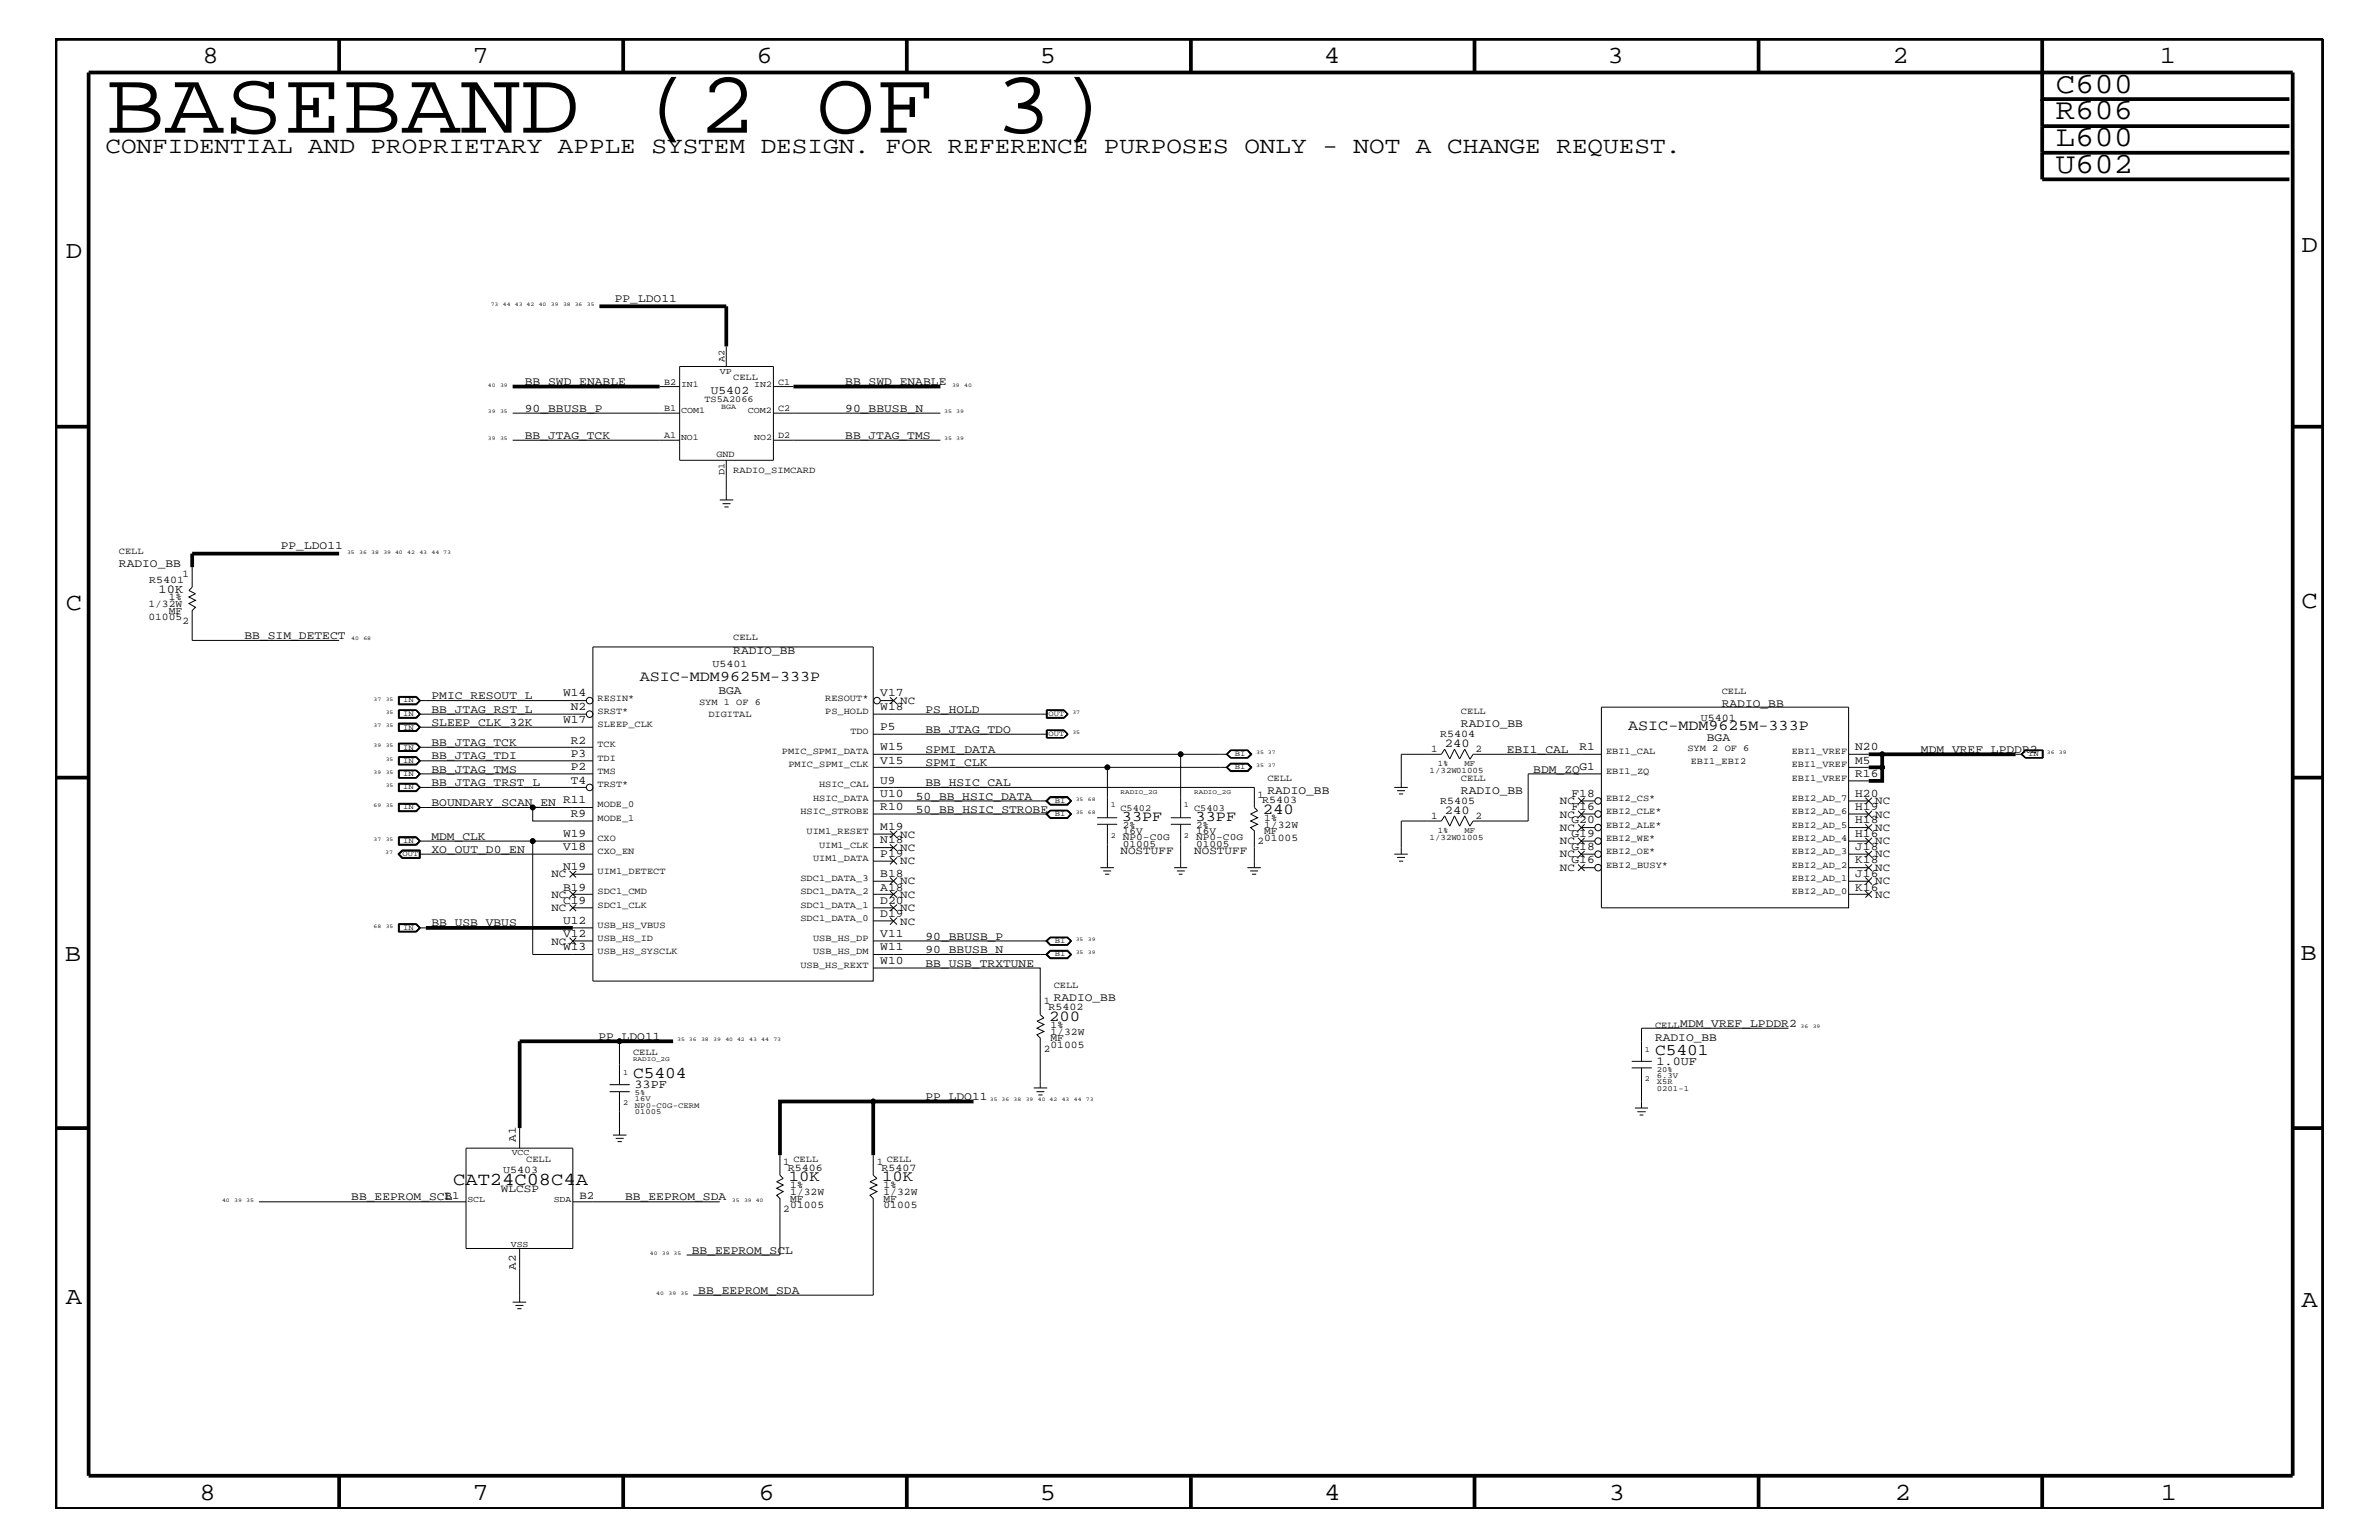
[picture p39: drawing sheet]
<svg xmlns="http://www.w3.org/2000/svg" width="432mm" height="279mm" viewBox="0 0 432 279" stroke-linecap="round" stroke-linejoin="round" font-family="sans-serif">
<defs><g id="words">
<text font-size="16.3" x="19.1" y="24.1">BASEBAND (2 OF 3)</text>
<g font-size="5.3">
<text x="373.1" y="16.8">C600</text>
<text x="373.1" y="21.6">R606</text>
<text x="373.1" y="26.5">L600</text>
<text x="373.1" y="31.4">U602</text>
</g>
<g font-size="4.5">
<text x="36.7" y="11.5">8</text>
<text x="85.8" y="11.5">7</text>
<text x="137.3" y="11.5">6</text>
<text x="188.7" y="11.5">5</text>
<text x="240.3" y="11.5">4</text>
<text x="291.8" y="11.5">3</text>
<text x="343.5" y="11.5">2</text>
<text x="392" y="11.5">1</text>
<text x="11.9" y="46.8">D</text>
<text x="417.7" y="45.7">D</text>
<text x="11.9" y="110.6">C</text>
<text x="417.7" y="110.3">C</text>
<text x="11.8" y="174.3">B</text>
<text x="417.6" y="174.2">B</text>
<text x="11.9" y="236.7">A</text>
<text x="417.7" y="237.1">A</text>
<text x="36.2" y="272.1">8</text>
<text x="85.8" y="272.1">7</text>
<text x="137.7" y="272.1">6</text>
<text x="188.7" y="272.1">5</text>
<text x="240.4" y="272.1">4</text>
<text x="292" y="272.1">3</text>
<text x="343.9" y="272.1">2</text>
<text x="392.2" y="272.1">1</text>
</g>
<text font-size="4.2" x="19.1" y="27.7">CONFIDENTIAL AND PROPRIETARY APPLE SYSTEM DESIGN. FOR REFERENCE PURPOSES ONLY - NOT A CHANGE REQUEST.</text>
<text font-size="3.3" x="82.3" y="214.9">CAT24C08C4A</text>
<g font-size="3">
<text x="300.4" y="191.4">C5401</text>
<text x="114.9" y="195.6">C5404</text>
</g>
<g font-size="2.8">
<text x="229.2" y="147.6">240</text>
<text x="190.4" y="185.2">200</text>
<text x="143.2" y="214.2">10K</text>
<text x="160.1" y="214.2">10K</text>
</g>
<g font-size="2.7">
<text x="116.1" y="123.5">ASIC-MDM9625M-333P</text>
<text x="295.5" y="132.5">ASIC-MDM9625M-333P</text>
<text x="203.6" y="149">33PF</text>
<text x="217" y="149">33PF</text>
</g>
<g font-size="2.2">
<text x="28.8" y="107.6">10K</text>
<text x="262.3" y="135.5">240</text>
<text x="262.3" y="147.6">240</text>
<text x="115.1" y="197.4">33PF</text>
<text x="300.7" y="193.2">1.0UF</text>
</g>
<g font-size="2.1">
<text x="111.6" y="54.7">PP_LDO11</text>
<text x="95.2" y="69.9">BB_SWD_ENABLE</text>
<text x="129" y="71.5">U5402</text>
<text x="153.4" y="69.9">BB_SWD_ENABLE</text>
<text x="95.2" y="74.7">90_BBUSB_P</text>
<text x="153.4" y="74.7">90_BBUSB_N</text>
<text x="95.3" y="79.6">BB_JTAG_TCK</text>
<text x="153.4" y="79.6">BB_JTAG_TMS</text>
<text x="51" y="99.6">PP_LDO11</text>
<text x="21.6" y="102.9">RADIO_BB</text>
<text x="44.4" y="115.9">BB_SIM_DETECT</text>
<text x="133.1" y="118.6">RADIO_BB</text>
<text x="130.4" y="125.9">BGA</text>
<text x="78.3" y="126.9">PMIC_RESOUT_L</text>
<text x="78.3" y="129.3">BB_JTAG_RST_L</text>
<text x="78.3" y="131.7">SLEEP_CLK_32K</text>
<text x="102.2" y="126.4">W14</text>
<text x="102.2" y="131.3">W17</text>
<text x="103.6" y="128.8">N2</text>
<text x="159.8" y="128.8">W18</text>
<text x="159.8" y="126.4">V17</text>
<text x="168" y="129.3">PS_HOLD</text>
<text x="265.2" y="131.9">RADIO_BB</text>
<text x="312.5" y="128.3">RADIO_BB</text>
<text x="78.3" y="135.3">BB_JTAG_TCK</text>
<text x="78.3" y="137.8">BB_JTAG_TDI</text>
<text x="103.6" y="134.9">R2</text>
<text x="103.6" y="137.3">P3</text>
<text x="159.8" y="132.4">P5</text>
<text x="159.8" y="136.1">W15</text>
<text x="168" y="136.6">SPMI_DATA</text>
<text x="168" y="133">BB_JTAG_TDO</text>
<text x="273.5" y="136.6">EBI1_CAL</text>
<text x="286.7" y="136.1">R1</text>
<text x="309.8" y="134.4">BGA</text>
<text x="336.7" y="136.1">N20</text>
<text x="348.7" y="136.6">MDM_VREF_LPDDR2</text>
<text x="78.3" y="140.2">BB_JTAG_TMS</text>
<text x="78.3" y="142.6">BB_JTAG_TRST_L</text>
<text x="103.6" y="139.7">P2</text>
<text x="103.6" y="142.2">T4</text>
<text x="159.8" y="142.2">U9</text>
<text x="159.8" y="138.5">V15</text>
<text x="168" y="139">SPMI_CLK</text>
<text x="168" y="142.6">BB_HSIC_CAL</text>
<text x="278.3" y="140.2">BDM_ZQG1</text>
<text x="336.7" y="140.9">R16</text>
<text x="336.7" y="138.5">M5</text>
<text x="78.3" y="146.2">BOUNDARY_SCAN_EN R11</text>
<text x="103.6" y="148.2">R9</text>
<text x="159.8" y="144.6">U10</text>
<text x="159.8" y="147">R10</text>
<text x="166.2" y="145.1">50_BB_HSIC_DATA</text>
<text x="166.2" y="147.5">50_BB_HSIC_STROBE</text>
<text x="230" y="144">RADIO_BB</text>
<text x="265.2" y="144">RADIO_BB</text>
<text x="285.2" y="149.4">G20</text>
<text x="285.2" y="147">F16</text>
<text x="285.2" y="144.6">F18</text>
<text x="336.7" y="149.4">H18</text>
<text x="336.7" y="147">H19</text>
<text x="336.7" y="144.6">H20</text>
<text x="78.3" y="154.7">XO_OUT_D0_EN</text>
<text x="78.3" y="152.3">MDM_CLK</text>
<text x="102.2" y="151.8">W19</text>
<text x="102.2" y="154.3">V18</text>
<text x="159.8" y="153">N18</text>
<text x="159.8" y="155.5">P19</text>
<text x="159.8" y="150.7">M19</text>
<text x="285.2" y="154.3">G18</text>
<text x="285.2" y="151.8">G19</text>
<text x="336.7" y="154.3">J18</text>
<text x="336.7" y="151.8">H16</text>
<text x="102.2" y="161.6">B19</text>
<text x="102.2" y="157.9">N19</text>
<text x="159.8" y="161.6">A18</text>
<text x="159.8" y="159.1">B18</text>
<text x="285.2" y="156.7">G16</text>
<text x="336.7" y="161.6">K16</text>
<text x="336.7" y="159.1">J16</text>
<text x="336.7" y="156.7">K18</text>
<text x="102.2" y="163.9">C19</text>
<text x="102.2" y="167.6">U12</text>
<text x="159.8" y="166.4">D19</text>
<text x="159.8" y="163.9">D20</text>
<text x="78.3" y="168.1">BB_USB_VBUS</text>
<text x="102.2" y="170">V12</text>
<text x="102.2" y="172.4">W13</text>
<text x="159.8" y="172.4">W11</text>
<text x="159.8" y="170">V11</text>
<text x="168" y="170.5">90_BBUSB_P</text>
<text x="168" y="172.9">90_BBUSB_N</text>
<text x="159.8" y="174.9">W10</text>
<text x="168" y="175.4">BB_USB_TRXTUNE</text>
<text x="191.3" y="181.6">RADIO_BB</text>
<text x="108.6" y="188.7">PP_LDO11</text>
<text x="300.4" y="188.9">RADIO_BB</text>
<text x="305" y="186.3">MDM_VREF_LPDDR2</text>
<text x="168" y="199.6">PP_LDO11</text>
<text x="63.8" y="217.8">BB_EEPROM_SCL</text>
<text x="113.5" y="217.8">BB_EEPROM_SDA</text>
<text x="125.6" y="227.5">BB_EEPROM_SCL</text>
<text x="126.7" y="234.7">BB_EEPROM_SDA</text>
</g>
<g font-size="2">
<text x="163.4" y="127.7">NC</text>
<text x="283.1" y="145.9">NC</text>
<text x="283.1" y="148.4">NC</text>
<text x="340.4" y="145.9">NC</text>
<text x="340.4" y="148.4">NC</text>
<text x="163.4" y="154.4">NC</text>
<text x="163.4" y="152">NC</text>
<text x="203.4" y="155">NOSTUFF</text>
<text x="216.7" y="155">NOSTUFF</text>
<text x="283.1" y="150.7">NC</text>
<text x="283.1" y="153.2">NC</text>
<text x="283.1" y="155.6">NC</text>
<text x="340.4" y="150.7">NC</text>
<text x="340.4" y="153.2">NC</text>
<text x="340.4" y="155.6">NC</text>
<text x="100.1" y="159.2">NC</text>
<text x="163.4" y="160.5">NC</text>
<text x="163.4" y="156.8">NC</text>
<text x="283.1" y="158">NC</text>
<text x="340.4" y="158">NC</text>
<text x="340.4" y="160.5">NC</text>
<text x="100.1" y="162.8">NC</text>
<text x="100.1" y="165.3">NC</text>
<text x="163.4" y="162.8">NC</text>
<text x="163.4" y="165.3">NC</text>
<text x="163.4" y="167.8">NC</text>
<text x="340.4" y="162.8">NC</text>
<text x="100.1" y="171.4">NC</text>
<text x="93.6" y="207.1" transform="rotate(-90 93.6 207.1)">A1</text>
<text x="80.7" y="217.5">B1</text>
<text x="90.9" y="216.4">WLCSP</text>
<text x="105.2" y="217.5">B2</text>
<text x="93.6" y="230.4" transform="rotate(-90 93.6 230.4)">A2</text>
</g>
<g font-size="1.9">
<text x="27.1" y="105.8">R5401</text>
<text x="33.1" y="104.7">1</text>
<text x="26.9" y="110.2">1/32W</text>
<text x="26.9" y="112.6">01005</text>
<text x="30.6" y="108.9">1%</text>
<text x="30.6" y="111.4">MF</text>
<text x="33.1" y="113.1">2</text>
<text x="129.3" y="121">U5401</text>
<text x="308.7" y="130.8">U5401</text>
<text x="259.8" y="136.4">1</text>
<text x="261.4" y="133.8">R5404</text>
<text x="267.8" y="136.4">2</text>
<text x="228.3" y="144.7">1</text>
<text x="229.1" y="145.7">R5403</text>
<text x="229.4" y="149">1%</text>
<text x="259.8" y="148.5">1</text>
<text x="261.4" y="145.9">R5405</text>
<text x="267.8" y="148.5">2</text>
<text x="228.3" y="153.2">2</text>
<text x="229.4" y="151.3">MF</text>
<text x="229.4" y="150.1">1/32W</text>
<text x="229.4" y="152.6">01005</text>
<text x="189.5" y="182.2">1</text>
<text x="190.3" y="183.3">R5402</text>
<text x="189.5" y="190.8">2</text>
<text x="190.7" y="190.2">01005</text>
<text x="190.7" y="187.7">1/32W</text>
<text x="190.7" y="186.5">1%</text>
<text x="190.7" y="188.9">MF</text>
<text x="91.3" y="212.8">U5403</text>
<text x="142.2" y="211.4">1</text>
<text x="143" y="212.5">R5406</text>
<text x="143.4" y="215.6">1%</text>
<text x="159.2" y="211.4">1</text>
<text x="160" y="212.5">R5407</text>
<text x="160.4" y="215.6">1%</text>
<text x="142.2" y="219.8">2</text>
<text x="143.4" y="219.2">01005</text>
<text x="143.4" y="216.9">1/32W</text>
<text x="143.4" y="218">MF</text>
<text x="160.4" y="218">MF</text>
<text x="160.4" y="216.9">1/32W</text>
<text x="160.4" y="219.2">01005</text>
</g>
<g font-size="1.8">
<text x="203.8" y="151.2">16V</text>
<text x="203.8" y="152.4">NP0-C0G</text>
<text x="203.8" y="150.1">2%</text>
<text x="203.8" y="153.7">01005</text>
<text x="217.1" y="153.7">01005</text>
<text x="217.1" y="150.1">2%</text>
<text x="217.1" y="152.4">NP0-C0G</text>
<text x="217.1" y="151.2">16V</text>
</g>
<g font-size="1.7">
<text x="131.5" y="65.6" transform="rotate(-90 131.5 65.6)">A2</text>
<text x="120.6" y="69.8">B2</text>
<text x="133.1" y="68.9">CELL</text>
<text x="141.2" y="69.8">C1</text>
<text x="120.6" y="74.6">B1</text>
<text x="127.8" y="73">TS5A2066</text>
<text x="141.2" y="74.6">C2</text>
<text x="120.6" y="79.4">A1</text>
<text x="130" y="82.8">GND</text>
<text x="141.2" y="79.4">D2</text>
<text x="131.5" y="86.1" transform="rotate(-90 131.5 86.1)">D1</text>
<text x="133.1" y="85.9">RADIO_SIMCARD</text>
<text x="21.6" y="100.4">CELL</text>
<text x="133.1" y="116.2">CELL</text>
<text x="312.5" y="125.9">CELL</text>
<text x="108.5" y="127.1">RESIN*</text>
<text x="108.5" y="131.9">SLEEP_CLK</text>
<text x="108.5" y="129.6">SRST*</text>
<text x="126.9" y="128">SYM 1 OF 6</text>
<text x="128.6" y="130.2">DIGITAL</text>
<text x="149.8" y="127.1">RESOUT*</text>
<text x="149.8" y="129.6">PS_HOLD</text>
<text x="265.2" y="129.6">CELL</text>
<text x="108.5" y="135.6">TCK</text>
<text x="141.9" y="136.8">PMIC_SPMI_DATA</text>
<text x="154.3" y="133.2">TDO</text>
<text x="291.5" y="136.8">EBI1_CAL</text>
<text x="306.3" y="136.3">SYM 2 OF 6</text>
<text x="325.2" y="136.8">EBI1_VREF</text>
<text x="108.5" y="142.9">TRST*</text>
<text x="108.5" y="140.4">TMS</text>
<text x="108.5" y="138">TDI</text>
<text x="143.1" y="139.2">PMIC_SPMI_CLK</text>
<text x="148.7" y="142.9">HSIC_CAL</text>
<text x="230" y="141.7">CELL</text>
<text x="265.2" y="141.7">CELL</text>
<text x="291.5" y="140.4">EBI1_ZQ</text>
<text x="306.9" y="138.6">EBI1_EBI2</text>
<text x="325.2" y="139.2">EBI1_VREF</text>
<text x="325.2" y="141.7">EBI1_VREF</text>
<text x="108.5" y="149">MODE_1</text>
<text x="108.5" y="146.5">MODE_0</text>
<text x="145.3" y="147.7">HSIC_STROBE</text>
<text x="147.6" y="145.3">HSIC_DATA</text>
<text x="203.4" y="147.1">C5402</text>
<text x="216.7" y="147.1">C5403</text>
<text x="291.5" y="145.3">EBI2_CS*</text>
<text x="291.5" y="147.7">EBI2_CLE*</text>
<text x="325.2" y="147.7">EBI2_AD_6</text>
<text x="325.2" y="145.3">EBI2_AD_7</text>
<text x="108.5" y="155">CXO_EN</text>
<text x="108.5" y="152.6">CXO</text>
<text x="146.4" y="151.3">UIM1_RESET</text>
<text x="148.7" y="153.8">UIM1_CLK</text>
<text x="291.5" y="152.6">EBI2_WE*</text>
<text x="291.5" y="155">EBI2_OE*</text>
<text x="291.5" y="150.1">EBI2_ALE*</text>
<text x="325.2" y="150.1">EBI2_AD_5</text>
<text x="325.2" y="152.6">EBI2_AD_4</text>
<text x="325.2" y="155">EBI2_AD_3</text>
<text x="108.5" y="158.6">UIM1_DETECT</text>
<text x="145.3" y="159.9">SDC1_DATA_3</text>
<text x="147.6" y="156.2">UIM1_DATA</text>
<text x="291.5" y="157.4">EBI2_BUSY*</text>
<text x="325.2" y="157.4">EBI2_AD_2</text>
<text x="325.2" y="159.9">EBI2_AD_1</text>
<text x="108.5" y="162.2">SDC1_CMD</text>
<text x="108.5" y="164.7">SDC1_CLK</text>
<text x="145.3" y="167.1">SDC1_DATA_0</text>
<text x="145.3" y="162.2">SDC1_DATA_2</text>
<text x="145.3" y="164.7">SDC1_DATA_1</text>
<text x="325.2" y="162.2">EBI2_AD_0</text>
<text x="108.5" y="173.2">USB_HS_SYSCLK</text>
<text x="108.5" y="168.3">USB_HS_VBUS</text>
<text x="108.5" y="170.7">USB_HS_ID</text>
<text x="147.6" y="170.7">USB_HS_DP</text>
<text x="147.6" y="173.2">USB_HS_DM</text>
<text x="145.3" y="175.6">USB_HS_REXT</text>
<text x="191.3" y="179.3">CELL</text>
<text x="114.9" y="191.4">CELL</text>
<text x="300.4" y="186.5">CELL</text>
<text x="95.5" y="210.8">CELL</text>
<text x="144" y="210.8">CELL</text>
<text x="161" y="210.8">CELL</text>
</g>
<g font-size="1.6">
<text x="123.6" y="70.1">IN1</text>
<text x="130.6" y="67.9">VP</text>
<text x="136.9" y="70.1">IN2</text>
<text x="123.6" y="75">COM1</text>
<text x="135.7" y="75">COM2</text>
<text x="123.6" y="79.9">NO1</text>
<text x="136.9" y="79.9">NO2</text>
<text x="92.9" y="209.6">VCC</text>
<text x="84.8" y="218">SCL</text>
<text x="100.5" y="218">SDA</text>
<text x="92.7" y="226.3">VSS</text>
</g>
<g font-size="1.5">
<text x="259.5" y="140.2">1/32W01005</text>
<text x="261" y="139">1%</text>
<text x="265.8" y="139">MF</text>
<text x="259.5" y="152.3">1/32W01005</text>
<text x="261" y="151.1">1%</text>
<text x="265.8" y="151.1">MF</text>
</g>
<g font-size="1.4">
<text x="130.9" y="74.3">BGA</text>
<text x="73.2" y="127.5">IN</text>
<text x="73.2" y="129.9">IN</text>
<text x="190.3" y="129.9">OUT</text>
<text x="73.2" y="132.4">IN</text>
<text x="73.2" y="136">IN</text>
<text x="190.3" y="133.5">OUT</text>
<text x="224.1" y="137.2">BI</text>
<text x="368.1" y="137.2">IN</text>
<text x="73.2" y="138.4">IN</text>
<text x="73.2" y="140.8">IN</text>
<text x="73.2" y="143.2">IN</text>
<text x="224.1" y="139.6">BI</text>
<text x="73.2" y="146.8">IN</text>
<text x="191.4" y="145.7">BI</text>
<text x="191.4" y="148.1">BI</text>
<text x="201.6" y="146.5">1</text>
<text x="214.9" y="146.5">1</text>
<text x="73.1" y="155.4">OUT</text>
<text x="73.2" y="152.9">IN</text>
<text x="201.6" y="152">2</text>
<text x="214.9" y="152">2</text>
<text x="73.2" y="168.7">IN</text>
<text x="191.4" y="171.1">BI</text>
<text x="191.4" y="173.5">BI</text>
<text x="298.5" y="190.8">1</text>
<text x="113.1" y="195">1</text>
<text x="298.5" y="196.2">2</text>
<text x="300.7" y="194.4">20%</text>
<text x="300.7" y="196.7">X5R</text>
<text x="300.7" y="197.9">0201-1</text>
<text x="300.7" y="195.5">6.3V</text>
<text x="113.1" y="200.4">2</text>
<text x="115.2" y="199.8">16V</text>
<text x="115.2" y="198.7">5%</text>
<text x="115.2" y="200.9">NP0-C0G-CERM</text>
<text x="115.2" y="202.1">01005</text>
</g>
<g font-size="1.2">
<text x="203.4" y="144">RADIO_2G</text>
<text x="216.7" y="144">RADIO_2G</text>
<text x="114.9" y="192.6">RADIO_2G</text>
</g>
<g font-size="1">
<text x="89.1" y="55.6">73</text>
<text x="91.3" y="55.6">44</text>
<text x="93.5" y="55.6">43 42</text>
<text x="97.8" y="55.6">40</text>
<text x="100" y="55.6">39</text>
<text x="102.2" y="55.6">38 36</text>
<text x="106.5" y="55.6">35</text>
<text x="88.6" y="70.1">40</text>
<text x="90.8" y="70.1">39</text>
<text x="172.8" y="70.1">39</text>
<text x="175" y="70.1">40</text>
<text x="88.6" y="75">39</text>
<text x="90.8" y="75">35</text>
<text x="171.4" y="75">35</text>
<text x="173.6" y="75">39</text>
<text x="88.6" y="79.9">39</text>
<text x="90.8" y="79.9">35</text>
<text x="171.4" y="79.9">35</text>
<text x="173.6" y="79.9">39</text>
<text x="63" y="100.4">35</text>
<text x="65.2" y="100.4">36</text>
<text x="67.4" y="100.4">38</text>
<text x="69.6" y="100.4">39 40</text>
<text x="73.9" y="100.4">42</text>
<text x="76.1" y="100.4">43</text>
<text x="78.3" y="100.4">44 73</text>
<text x="63.8" y="116.2">40</text>
<text x="66" y="116.2">68</text>
<text x="67.8" y="127.1">37</text>
<text x="67.8" y="131.9">37</text>
<text x="70" y="127.1">35</text>
<text x="70" y="129.6">35</text>
<text x="70" y="131.9">35</text>
<text x="194.6" y="129.6">37</text>
<text x="67.8" y="135.6">39</text>
<text x="70" y="135.6">35</text>
<text x="194.6" y="133.2">35</text>
<text x="228" y="136.8">35 37</text>
<text x="371.5" y="136.8">36</text>
<text x="373.7" y="136.8">39</text>
<text x="67.8" y="140.4">39</text>
<text x="70" y="138">35</text>
<text x="70" y="140.4">35</text>
<text x="70" y="142.9">35</text>
<text x="228" y="139.2">35 37</text>
<text x="67.8" y="146.5">69</text>
<text x="70" y="146.5">35</text>
<text x="195.2" y="145.3">35</text>
<text x="195.2" y="147.7">35</text>
<text x="197.4" y="145.3">68</text>
<text x="197.4" y="147.7">68</text>
<text x="67.8" y="152.6">37</text>
<text x="69.9" y="155">37</text>
<text x="70" y="152.6">35</text>
<text x="67.8" y="168.3">68</text>
<text x="70" y="168.3">35</text>
<text x="195.2" y="170.7">35</text>
<text x="195.2" y="173.2">35</text>
<text x="197.4" y="170.7">39</text>
<text x="197.4" y="173.2">39</text>
<text x="122.9" y="188.9">35 36</text>
<text x="127.3" y="188.9">38</text>
<text x="129.5" y="188.9">39</text>
<text x="131.7" y="188.9">40 42</text>
<text x="136" y="188.9">43</text>
<text x="138.2" y="188.9">44</text>
<text x="140.4" y="188.9">73</text>
<text x="326.8" y="186.5">36</text>
<text x="329" y="186.5">39</text>
<text x="179.7" y="199.8">35 36</text>
<text x="184" y="199.8">38</text>
<text x="186.2" y="199.8">39</text>
<text x="188.4" y="199.8">40 42</text>
<text x="192.7" y="199.8">43</text>
<text x="194.9" y="199.8">44</text>
<text x="197.1" y="199.8">73</text>
<text x="40.3" y="218">40</text>
<text x="42.5" y="218">39</text>
<text x="44.7" y="218">35</text>
<text x="132.8" y="218">35</text>
<text x="135" y="218">39 40</text>
<text x="117.9" y="227.7">40</text>
<text x="120.1" y="227.7">39 35</text>
<text x="119.1" y="235">40</text>
<text x="121.3" y="235">39</text>
<text x="123.5" y="235">35</text>
</g>
</g></defs>
<g fill="none" stroke="#000" stroke-width=".18">
<path d="M93 79.9h30.4M93 75h30.4M119.7 70.1h3.7M123.4 66.5h17v17h-17zM131.8 62.9v3.6M140.4 79.9h30.3M140.4 70.1h3.6M140.4 75h30.3M130.6 90.7h2.5M131.1 91.4h1.5M131.5 92h.7M131.8 83.5v7.2"/>
<path d="M34.9 102.9v3.6l-.6 .6 1.2 .6-1.2 .6 1.2 .6-1.2 .6 1.2 .7-.6 .6v5.4h26.7M107.6 117.4h50.9v60.6h-50.9zM72.3 126.4h3.3l.7 .7-.7 .8h-3.3zM72.3 128.8h3.3l.7 .8-.7 .7h-3.3zM72.3 131.2h3.3l.7 .7-.7 .8h-3.3zM72.3 134.8h3.3l.7 .8-.7 .7h-3.3zM72.3 137.3h3.3l.7 .7-.7 .8h-3.3zM72.3 139.7h3.3l.7 .7-.7 .8h-3.3zM72.4 128.8v1.4h3.1l.8-.6M72.4 139.7v1.5M72.4 130.2h3.1M72.4 128.9h3.1"/>
<path d="M72.4 131.3h3.1M72.4 139.8h3.1M72.5 126.5h3l.6 .6-.6 .6h-3zM72.5 128.9v1.3M72.5 131.3v1.2h3l.6-.6M72.5 135h3l.6 .6-.6 .6h-3zM72.5 137.4h3l.6 .6-.6 .6h-3zM72.5 139.8v1.3M75.5 126.4l.7 .7-.7 .7M75.5 126.4h-3.1v1.4h3.1M75.5 134.9h-3.1v1.4M75.5 137.4h-3.1v1.3h3.1"/>
<path d="M75.5 126.4l.8 .7M75.5 128.9l.7 .7-.7 .6M75.5 128.8l.8 .8M75.5 128.9l.6 .7M75.5 131.3l.7 .6-.7 .7h-3.1M75.5 131.3l.6 .6M75.5 134.9l.7 .7-.7 .7h-3.1M75.5 134.9l.8 .7M75.5 137.4l.7 .6-.7 .7M75.5 137.4l.8 .6M75.5 139.8l.7 .6-.7 .7M75.5 139.7l.8 .7"/>
<path d="M75.5 139.8l.6 .6M76.1 127.1h30.3M76.1 129.6l-.6 .6M76.1 129.6h30.3M76.1 131.9h31.5M76.1 135.6h31.5M76.1 138h31.5M76.3 127.1l-.8 .7M76.3 131.9l-.8-.6h-3.1v1.4M76.3 131.9l-.8 .8M76.3 135.6l-.8 .7M76.3 138l-.8 .7"/>
<path d="M158.5 136.8h64.3M158.5 129.6h31.6M158.5 133.2h31.6M158.5 139.2h42.5M159.8 127.1h2.3M161.5 126.5l1.3 1.2M162.8 126.5l-1.3 1.2M189.9 128.8h3.2l.8 .8-.8 .7h-3.2zM190 130.2h3.1M190 128.8v1.4h3.1l.7-.6M190 128.9h3.1M190 132.5h3.1"/>
<path d="M190 133.8h3.1M190 132.4v1.5M190.1 128.9v1.3M190.1 132.5v1.3M193.1 132.4h-3.2v1.5h3.2M193.1 132.4l.8 .8-.8 .7M193.1 132.4l.7 .8M193.1 132.5l.7 .7M193.1 132.5l.6 .7-.6 .6M193.1 128.8l.7 .8M193.1 128.9l.7 .7M193.1 128.9l.6 .7-.6 .6"/>
<path d="M193.8 133.2l-.7 .7M193.8 133.2l-.7 .6M193.8 129.6l-.7 .6M214.3 136.8v11.6M222.6 139.2l.8-.7h3.1l.7 .7-.7 .8h-3.1zM222.7 136.8l.7-.6h3.1l.6 .6-.6 .6h-3.1zM222.8 136.8l.6-.6h3l.6 .6-.6 .6h-3zM222.8 139.2l.6-.6h3l.6 .6-.6 .6h-3zM222.8 139.2h-21.8v9.2M223.4 136.1h3.1l.7 .7-.7 .7h-3.1M223.4 136.1l-.8 .7 .8 .7M223.4 136.1l-.7 .7 .7 .7"/>
<path d="M223.4 138.5h3.1l.6 .7-.6 .7h-3.1M223.4 138.5h3.1l.7 .7-.7 .7h-3.1M223.4 138.5l-.7 .7 .7 .7M266.8 137.7l-.9-1.8-1 1.8-.9-1.8-.9 1.8-.9-1.8-.6 .9h-7.3v6.1M290.7 128.3h44.8v36.4h-44.8zM290.7 136.8h-23.3l-.6 1M335.5 136.8h3.7M335.5 139.2h3.7M365.8 136.8h1.2M367.6 136.2l-.6 .6 .6 .6M367.6 136.2h3.2M367.6 137.4h3.2"/>
<path d="M367.6 136.1h3.2v1.4h-3.2l-.7-.7zM367.6 136.2l-.7 .6 .7 .6M370.7 136.2v1.2M370.8 136.1v1.4M72.3 142.1h3.3l.7 .8-.7 .7h-3.3zM72.3 145.7h3.3l.7 .8-.7 .8h-3.3zM72.3 151.8h3.3l.7 .8-.7 .8h-3.3zM72.4 151.8v1.5h3.1l.8-.7M72.4 141.1h3.1M72.4 153.2h3.1M72.4 151.9h3.1l.7 .7-.7 .6M72.4 155l.7-.6h3v1.2h-3z"/>
<path d="M72.5 142.3h3l.6 .6-.6 .6h-3zM72.5 145.9h3l.6 .6-.6 .6h-3zM73 154.2h3.3v1.5h-3.3l-.8-.7zM73 155.7l-.7-.7 .7-.7h3.2v1.4M73.1 154.4l-.6 .6 .6 .6h3M75.5 142.2h-3.1v1.3h3.1M75.5 145.8h-3.1v1.4h3.1M75.5 142.2l.7 .7-.7 .6M75.5 142.2l.8 .7M75.5 151.8l.8 .8M75.5 145.8l.7 .7-.7 .7M75.5 145.8l.8 .7"/>
<path d="M76.1 142.9h30.3M76.1 155h31.5M76.1 152.6l-.6-.6h-3v1.2M76.1 140.4l-.6 .7M76.1 140.4h31.5M76.1 152.6l-.6 .6M76.1 152.6h31.5M76.1 146.5h31.5M76.3 140.4l-.8 .8M76.3 142.9l-.8 .6M76.3 146.5l-.8 .7M96.7 146.5v2.5h10.9"/>
<path d="M96.7 152.6v20.6h10.9M103.4 158l1.2 1.2M104 158.6h3.6M104.6 158l-1.2 1.2M158.5 142.9h69.2v3.6l.6 .6-1.3 .6 1.3 .7-1.3 .6 1.3 .5-1.3 .6 .7 .6v6.7M158.5 156.2h3.6M158.5 145.3h31.6M158.5 147.7h31.6M158.5 151.3h3.6M158.5 153.8h3.6M158.5 159.9h3.6M161.5 159.2l1.3 1.3"/>
<path d="M161.5 155.6l1.3 1.2M161.5 153.2l1.3 1.2M161.5 150.7l1.3 1.3M162.8 159.2l-1.3 1.3M162.8 155.6l-1.3 1.2M162.8 153.2l-1.3 1.2M162.8 150.7l-1.3 1.3M190.6 144.6h3.1l.8 .7M190.6 144.6l-.7 .7 .7 .7h3.1l.8-.7M190.6 144.6h3.2l.7 .7M190.6 144.6l-.8 .7 .8 .8h3.2l.7-.8M190.6 147h3.1l.8 .7"/>
<path d="M190.6 147h3.2l.7 .7M190.6 147l-.8 .7 .8 .7M190.6 147l-.7 .7 .7 .7M190.7 144.7h3l.6 .6-.6 .6h-3l-.6-.6zM190.7 144.6h3l.7 .7-.7 .7h-3l-.7-.7zM190.7 147.1h3l.6 .6-.6 .7h-3M190.7 147.1h3l.7 .6-.7 .7h-3M190.7 147.1l-.7 .6 .7 .7M190.7 147.1l-.6 .6 .6 .7M194.5 147.7l-.8 .7h-3.1M194.5 147.7l-.7 .7h-3.2M199.1 149.5h3.7"/>
<path d="M199.1 148.4h3.7M199.7 157.4h2.5M200.2 158h1.5M200.6 158.6h.7M201 149.5v7.9M212.5 149.5h3.7M212.5 148.4h3.7M213.1 157.4h2.4M213.6 158h1.5M214 158.6h.6M214.3 149.5v7.9M226.4 157.4h2.5"/>
<path d="M226.9 158h1.4M227.2 158.6h.8M253.1 142.9h2.4M253.1 155h2.4M253.6 143.5h1.4M253.6 155.6h1.4M253.9 144h.8M253.9 156.2h.8M286.4 144.7l1.2 1.2M286.4 147.1l1.2 1.3M286.4 149.5l1.2 1.2M286.4 152l1.2 1.2"/>
<path d="M286.4 154.4l1.2 1.2M286.4 156.8l1.2 1.2M287 155h2.5M287 157.4h2.5M287 152.6h2.5M287 145.3h2.5M287 147.7h2.5M287 150.1h2.5M287.6 144.7l-1.2 1.2M287.6 147.1l-1.2 1.3M287.6 149.5l-1.2 1.2M287.6 152l-1.2 1.2"/>
<path d="M287.6 154.4l-1.2 1.2M287.6 156.8l-1.2 1.2M290.7 140.4h-13.3v8.6h-10l-.6 .9-.9-1.9-1 1.9-.9-1.9-.9 1.9-.9-1.9-.6 1h-7.3v6M335.5 155h3.7M335.5 157.4h3.7M335.5 152.6h3.7M335.5 145.3h3.7M335.5 147.7h3.7M335.5 159.9h3.7M335.5 141.7h3.7M335.5 150.1h3.7M338.6 144.7l1.2 1.2"/>
<path d="M338.6 147.1l1.2 1.3M338.6 149.5l1.2 1.2M338.6 152l1.2 1.2M338.6 154.4l1.2 1.2M338.6 156.8l1.2 1.2M338.6 159.2l1.2 1.3M339.8 144.7l-1.2 1.2M339.8 147.1l-1.2 1.3M339.8 149.5l-1.2 1.2M339.8 152l-1.2 1.2M339.8 154.4l-1.2 1.2M339.8 156.8l-1.2 1.2"/>
<path d="M339.8 159.2l-1.2 1.3M72.3 167.6h3.3l.7 .7-.7 .8h-3.3zM72.5 167.8h3l.6 .5-.6 .6h-3zM75.5 167.7h-3.1v1.3h3.1M75.5 167.7l.7 .6-.7 .7M75.5 167.7l.8 .6M76.1 168.3h1.2M76.3 168.3l-.8 .7M103.4 161.7l1.2 1.1M103.4 164.1l1.2 1.2M103.4 170.1l1.2 1.3M104 168.3h3.6"/>
<path d="M104 170.7h3.6M104 162.2h3.6M104 164.7h3.6M104.6 161.7l-1.2 1.1M104.6 164.1l-1.2 1.2M104.6 170.1l-1.2 1.3M158.5 175.6h30.3v8.5l.7 .6-1.3 .6 1.3 .6-1.3 .6 1.3 .6-1.3 .6 .6 .6v9.1M158.5 170.7h31.6M158.5 173.2h31.6M158.5 162.2h3.6M158.5 164.7h3.6M158.5 167.1h3.6"/>
<path d="M161.5 161.7l1.3 1.1M161.5 164.1l1.3 1.2M161.5 166.5l1.3 1.3M162.8 161.7l-1.3 1.1M162.8 164.1l-1.3 1.2M162.8 166.5l-1.3 1.3M190.6 170h3.1l.8 .7M190.6 170h3.2l.7 .7M190.6 170l-.8 .7 .8 .8M190.6 170l-.7 .7 .7 .8M190.6 172.5h3.1l.8 .7-.8 .6h-3.1l-.7-.6zM190.6 172.4h3.2l.7 .8-.7 .7h-3.2l-.8-.7z"/>
<path d="M190.7 170.1h3l.6 .6-.6 .7h-3M190.7 170.1h3l.7 .6-.7 .7h-3M190.7 170.1l-.7 .6 .7 .7M190.7 170.1l-.6 .6 .6 .7M190.7 172.6h3l.6 .6-.6 .6h-3l-.6-.6zM190.7 172.5h3l.7 .7-.7 .6h-3l-.7-.6zM194.5 170.7l-.8 .8h-3.1M194.5 170.7l-.7 .8h-3.2M335.5 162.2h3.7M338.6 161.7l1.2 1.1M339.8 161.7l-1.2 1.1M110.7 198.1h3.6"/>
<path d="M110.7 196.8h3.6M112.4 188.9v7.9M112.4 198.1v7.8M187.6 197.4h2.5M188.1 198.1h1.5M188.5 198.7h.7M296.2 193.7h3.6M296.2 192.6h3.6M297.9 193.7v7.3M324.6 186.5h-26.7v6.1M47 218h37.6M84.6 208.3h19.4v18.2h-19.4z"/>
<path d="M94.3 204.7v3.6M104 218h26.6M111.3 205.9h2.4M111.8 206.5h1.4M112.1 207.1h.8M141.6 209.6v3.6l.6 .6-1.2 .6 1.2 .6-1.2 .6 1.2 .6-1.2 .7 .6 .6v10.2h-17M158.5 209.6v3.6l.7 .6-1.3 .6 1.3 .6-1.3 .6 1.3 .6-1.3 .7 .6 .6v17.5h-32.7M296.8 201h2.3M297.2 201.7h1.5M297.6 202.3h.7M93 236.2h2.5M93.6 236.8h1.4"/>
<path d="M93.9 237.4h.8M94.3 226.5v9.7"/>
<circle cx="107" cy="127.1" r=".59"/>
<circle cx="107" cy="129.6" r=".59"/>
<circle cx="159.2" cy="127.1" r=".59"/>
<circle cx="201" cy="139.2" r=".42"/>
<circle cx="214.3" cy="136.8" r=".42"/>
<circle cx="341.6" cy="136.8" r=".42"/>
<circle cx="341.6" cy="139.2" r=".42"/>
<circle cx="96.7" cy="152.6" r=".42"/>
<circle cx="96.7" cy="146.5" r=".42"/>
<circle cx="107" cy="142.9" r=".59"/>
<circle cx="290.1" cy="150.1" r=".59"/>
<circle cx="290.1" cy="155" r=".59"/>
<circle cx="290.1" cy="145.3" r=".59"/>
<circle cx="290.1" cy="152.6" r=".59"/>
<circle cx="290.1" cy="147.7" r=".59"/>
<circle cx="290.1" cy="157.4" r=".59"/>
<circle cx="112.4" cy="188.9" r=".42"/>
<circle cx="158.5" cy="199.8" r=".42"/>
</g>
<g fill="none" stroke="#000" stroke-width=".68" stroke-linecap="butt">
<path d="M10.1 7.1h411.5v266.7h-411.5zM16.1 13.2h400v254.5h-400zM61.6 7.1v6.1M113.1 7.1v6.1M164.6 7.1v6.1M216.2 7.1v6.1M267.6 7.1v6.1M319.2 7.1v6.1M370.7 7.1v10.9h44.8M370.7 18v14.5h44.8M370.7 27.7h44.8M370.7 22.9h44.8"/>
<path d="M108.8 55.6h23v7.3M10.1 77.4h6M93 70.1h26.7M144 70.1h26.7M416.1 77.4h5.5M61.6 100.4h-26.7v2.5M339.2 139.2h2.4v2.5h-2.4M339.2 136.8h2.4M365.8 136.8h-24.2v2.4M10.1 141.1h6M416.1 141.1h5.5M77.3 168.3h26.7"/>
<path d="M122.2 188.9h-27.9v15.8M158.5 199.8v9.8M176.7 199.8h-35.1v9.8M10.1 204.7h6M416.1 204.7h5.5M61.6 267.7v6.1M113.1 267.7v6.1M164.6 267.7v6.1M216.2 268v5.8M267.6 267.7v6.1M319.2 267.7v6.1M370.7 267.7v6.1"/>
</g>
<g fill="#000">
<circle cx="201" cy="139.2" r=".42"/>
<circle cx="214.3" cy="136.8" r=".42"/>
<circle cx="341.6" cy="136.8" r=".42"/>
<circle cx="341.6" cy="139.2" r=".42"/>
<circle cx="96.7" cy="152.6" r=".42"/>
<circle cx="96.7" cy="146.5" r=".42"/>
<circle cx="112.4" cy="188.9" r=".42"/>
<circle cx="158.5" cy="199.8" r=".42"/>
</g>
<use href="#words"/>
</svg>
